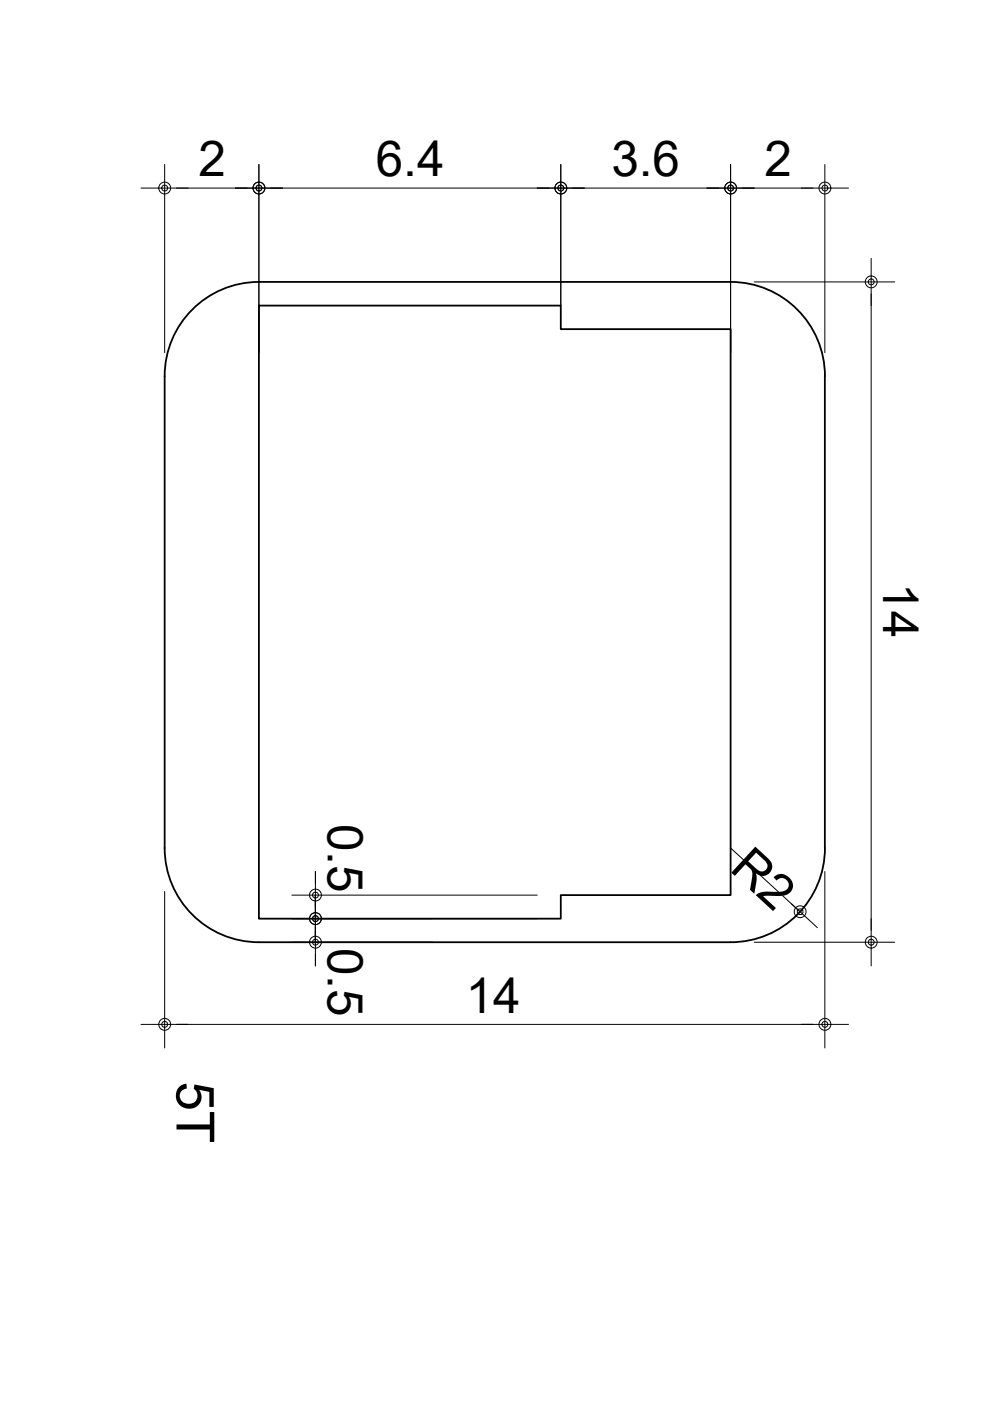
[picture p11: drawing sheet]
<svg xmlns="http://www.w3.org/2000/svg" width="210mm" height="297mm" viewBox="0 0 210 297" stroke-linecap="round" stroke-linejoin="round" font-family="sans-serif">
<defs><g id="words">
<text font-size="11.2" x="37.4" y="229.3" transform="rotate(90 37.4 229.3)">5T</text>
<g font-size="10.5">
<text x="42.1" y="37.4">2</text>
<text x="79.7" y="37.2">6.4</text>
<text x="129.6" y="37.2">3.6</text>
<text x="162.1" y="37.4">2</text>
<text x="187.2" y="123.6" transform="rotate(90 187.2 123.6)">14</text>
<text x="69.5" y="174.7" transform="rotate(90 69.5 174.7)">0.5</text>
<text x="154.5" y="184.5" transform="rotate(43 154.5 184.5)">R2</text>
<text x="69.5" y="201" transform="rotate(90 69.5 201)">0.5</text>
<text x="98.7" y="214.7">14</text>
</g>
</g></defs>
<!-- layer: MAIN -->
<path d="M154.9 59.8h-100a20 20 0 0 0-20 20v100a20 20 0 0 0 20 20h100M154.9 59.8a20 20 0 0 1 20 20M54.9 64.8h64v5h36v120h-36v5h-64zM174.9 79.8v100M174.9 179.8a20 20 0 0 1-20 20" fill="none" stroke="#000" stroke-width=".38"/>
<!-- layer: AA-AXIS-DIMS -->
<g fill="none" stroke="#000" stroke-width=".21">
<path d="M34.9 34.9v39.9M37.4 39.9h15M54.9 34.9v39.9M57.4 39.9h59M118.9 34.9v29.9M121.4 39.9h31M154.9 34.9v39.9M157.4 39.9h15M174.9 34.9v39.9M159.9 59.8h29.8M184.7 62.3v135M154.9 179.8l10.6 9.7"/>
<path d="M34.9 189v33.2M61.9 199.8h29.8M61.9 189.8h52M61.9 194.8h52M66.9 184.8v2.5M66.9 189.8v10M159.9 199.8h29.8M167.8 191.6l1.8 1.7M174.9 184.8v37.4M37.4 217.2h135M66.9 202.3v2.5"/>
</g>
<!-- layer: 0 -->
<g fill="none" stroke="#000" stroke-width=".21">
<path d="M29.9 39.9h10M49.9 39.9h10M113.9 39.9h10M149.9 39.9h10M169.9 39.9h10M184.7 54.8v10M66.9 184.8v20M166 189.9l7.3 6.8M184.7 194.8v10M29.9 217.2h10M169.9 217.2h10"/>
<circle cx="34.9" cy="39.9" r=".62"/>
<circle cx="34.9" cy="39.9" r="1.26"/>
<circle cx="54.9" cy="39.9" r="1.26"/>
<circle cx="54.9" cy="39.9" r=".62"/>
<circle cx="118.9" cy="39.9" r="1.26"/>
<circle cx="118.9" cy="39.9" r=".62"/>
<circle cx="154.9" cy="39.9" r="1.26"/>
<circle cx="154.9" cy="39.9" r=".62"/>
<circle cx="174.9" cy="39.9" r="1.26"/>
<circle cx="174.9" cy="39.9" r=".62"/>
<circle cx="184.7" cy="59.8" r="1.26"/>
<circle cx="184.7" cy="59.8" r=".62"/>
<circle cx="66.9" cy="194.8" r="1.26"/>
<circle cx="66.9" cy="199.8" r="1.26"/>
<circle cx="66.9" cy="194.8" r=".62"/>
<circle cx="66.9" cy="199.8" r=".62"/>
<circle cx="66.9" cy="189.8" r=".62"/>
<circle cx="66.9" cy="189.8" r="1.26"/>
<circle cx="169.6" cy="193.3" r="1.26"/>
<circle cx="169.6" cy="193.3" r=".62"/>
<circle cx="184.7" cy="199.8" r=".62"/>
<circle cx="184.7" cy="199.8" r="1.26"/>
<circle cx="34.9" cy="217.2" r=".62"/>
<circle cx="34.9" cy="217.2" r="1.26"/>
<circle cx="174.9" cy="217.2" r="1.26"/>
<circle cx="174.9" cy="217.2" r=".62"/>
</g>
<use href="#words"/>
</svg>
